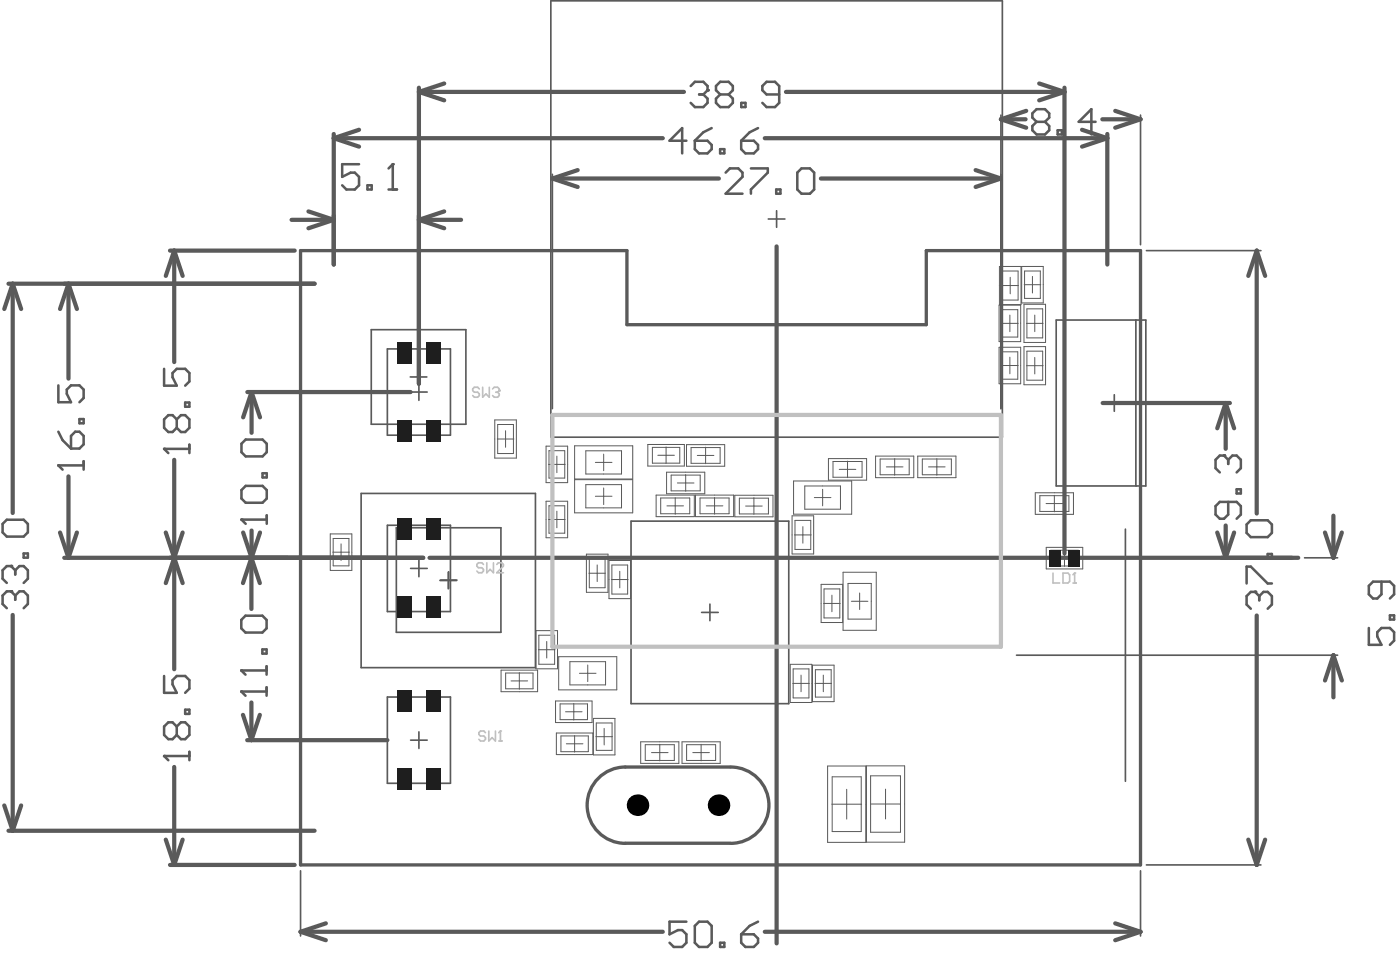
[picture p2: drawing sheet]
<svg xmlns="http://www.w3.org/2000/svg" width="140mm" height="95mm" viewBox="0 0 140 95" stroke-linecap="round" stroke-linejoin="round" font-family="sans-serif">
<g fill="none" stroke="#5a5a5a" stroke-width=".1">
<path d="M99.9 34.7h2.2v3.7h-2.2zM99.9 30.5h2.2v3.6h-2.2zM100 26.6h2.1v3.8h-2.1zM100.2 36.5h1.7M100.2 32.3h1.7M100.2 28.5h1.7M100.2 35.2h1.6v2.7h-1.6zM100.2 31h1.6v2.7h-1.6zM100.3 27.1h1.5v2.9h-1.5zM101 31.5v1.6M101 35.7v1.7M101.1 27.7v1.7"/>
<path d="M102.2 26.6h2.2v3.7h-2.2zM102.4 30.4h2.2v3.8h-2.2zM102.4 34.6h2.2v3.9h-2.2zM102.5 28.5h1.6M102.5 27.1h1.6v2.7h-1.6zM102.7 36.5h1.6M102.7 32.3h1.6M102.7 30.9h1.6v2.9h-1.6zM102.7 35.1h1.6v2.9h-1.6zM103.3 27.6v1.7M103.5 31.5v1.6M103.5 35.7v1.7"/>
<path d="M33 53.4h2.2v3.6h-2.2zM33.3 55.2h1.6M33.3 53.8h1.6v2.8h-1.6zM34.1 54.4v1.6M49.5 42h2.2v3.8h-2.2zM49.7 43.9h1.7M49.8 42.4h1.6v2.9h-1.6zM50.6 43v1.7M54.6 44.6h2.2v3.6h-2.2zM54.6 50.1h2.2v3.6h-2.2zM54.9 51.9h1.6M54.9 46.4h1.6"/>
<path d="M54.9 50.6h1.6v2.7h-1.6zM54.9 45h1.6v2.8h-1.6zM55.7 45.6v1.6M55.7 51.1v1.7M57.5 44.6h5.8v3.3h-5.8zM57.5 47.9h5.8v3.4h-5.8zM58.6 48.4h3.6v2.4h-3.6zM58.6 45.1h3.6v2.3h-3.6zM58.7 55.4h2.1v3.8h-2.1zM58.9 57.3h1.7M59 55.8h1.5v2.9h-1.5zM59.6 49.6h1.6"/>
<path d="M59.6 46.2h1.6M59.7 56.5v1.6M60.4 45.4v1.6M60.4 48.8v1.6M60.9 56h2.2v3.8h-2.2zM61.2 57.9h1.6M61.2 56.5h1.6v2.9h-1.6zM62 57.1v1.7M64.8 44.4h3.7v2.2h-3.7zM65.3 44.7h2.7v1.6h-2.7zM65.6 49.5h3.9v2.1h-3.9zM65.8 45.5h1.7"/>
<path d="M66.1 49.8h2.9v1.5h-2.9zM66.6 44.7v1.6M66.7 47.2h3.8v2.2h-3.8zM66.7 50.6h1.7M67.1 47.5h2.9v1.6h-2.9zM67.5 49.7v1.7M67.8 48.3h1.6M68.6 47.4v1.7M68.7 44.4h3.8v2.2h-3.8zM69.1 44.7h2.9v1.6h-2.9zM69.6 49.5h3.8v2.1h-3.8zM69.8 45.5h1.6"/>
<path d="M70 49.8h2.9v1.5h-2.9zM70.6 44.7v1.6M70.7 50.6h1.6M71.5 49.7v1.7M73.5 49.5h3.8v2.2h-3.8zM74 49.8h2.9v1.6h-2.9zM74.6 50.6h1.6M75.4 49.7v1.7M79.2 51.6h2.2v3.8h-2.2zM79.4 48.1h5.8v3.3h-5.8zM79.5 53.5h1.6M79.5 52h1.6v2.9h-1.6z"/>
<path d="M80.3 52.6v1.7M80.5 48.6h3.6v2.3h-3.6zM81.5 49.7h1.6M82.1 58.4h2.2v3.8h-2.2zM82.3 48.9v1.7M82.4 58.9h1.6v2.9h-1.6zM82.9 45.8h3.8v2.2h-3.8zM83.2 59.5v1.6M83.3 46.1h2.9v1.6h-2.9zM84 46.9h1.6M84.3 57.2h3.4v5.8h-3.4zM84.8 46.1v1.6"/>
<path d="M84.8 58.3h2.4v3.6h-2.4zM86 59.3v1.6M87.6 45.6h3.8v2.1h-3.8zM88 45.9h3v1.6h-3zM88.7 46.7h1.6M89.5 45.8v1.7M91.8 45.6h3.8v2.1h-3.8zM92.3 45.9h2.9v1.6h-2.9zM92.9 46.7h1.6M93.7 45.8v1.7M103.6 49.3h3.8v2.1h-3.8zM104 49.5h2.9v1.6h-2.9z"/>
<path d="M104.6 50.3h1.7M104.7 54.7h3.6v2.2h-3.6zM105.1 55h2.8v1.6h-2.8zM105.5 49.5v1.7M105.7 55.8h1.6M106.5 55v1.6M50.1 67h3.7v2.1h-3.7zM50.6 67.3h2.7v1.5h-2.7zM51.1 68.1h1.7M52 67.2v1.7M53.6 63h2.2v3.8h-2.2zM53.9 64.9h1.6"/>
<path d="M53.9 63.5h1.6v2.9h-1.6zM54.7 64.1v1.7M55.6 70.1h3.6v2.1h-3.6zM55.7 73.3h3.6v2.1h-3.6zM55.9 65.6h5.8v3.4h-5.8zM56 70.4h2.8v1.5h-2.8zM56.1 73.6h2.8v1.5h-2.8zM56.6 71.1h1.6M56.7 74.3h1.6M57 66.1h3.6v2.4h-3.6zM57.4 70.3v1.7M57.5 73.5v1.7"/>
<path d="M58 67.3h1.6M58.8 66.5v1.6M59.4 71.8h2.1v3.7h-2.1zM59.6 73.6h1.7M59.7 72.3h1.5v2.7h-1.5zM60.4 72.8v1.7M64.1 74.1h3.8v2.2h-3.8zM64.5 74.4h3v1.6h-3zM65.2 75.2h1.6M66 74.4v1.6M68.2 74.1h3.8v2.2h-3.8zM68.7 74.4h2.9v1.6h-2.9z"/>
<path d="M69.3 75.2h1.7M70.1 74.4v1.6M79.1 66.4h2.1v3.8h-2.1zM79.3 68.3h1.7M79.3 66.9h1.6v2.9h-1.6zM80.1 67.5v1.6M81.3 66.5h2.1v3.6h-2.1zM81.5 68.3h1.7M81.6 66.9h1.5v2.8h-1.5zM82.4 67.5v1.6M82.4 60.3h1.7M82.8 76.6h3.8v7.6h-3.8z"/>
<path d="M83.2 77.6h3v5.5h-3zM84.7 78.9v3M85.2 60.1h1.6M86.7 76.5h3.8v7.7h-3.8zM87.1 77.5h3v5.7h-3zM88.6 78.9v3M83.2 80.4h3M87.1 80.4h3"/>
</g>
<g fill="none" stroke="#5a5a5a" stroke-width=".17">
<path d="M55.1 .1h45.2v43.6h-45.2zM55.3 17.4v23.4M100.1 11.5v29.3M114.1 11.5v13M37.1 33h9.5v9.4h-9.5zM38.8 34.9h6.3v8.6h-6.3zM41 37.7h1.7M41.1 39.2h1.6M41.9 36.8v1.7M41.9 38.4v1.6M76.9 21.9h1.6M77.7 21.1v1.6"/>
<path d="M111.5 39.5v1.6M113.6 32v16.5l1 .1v-16.6h-8.9v16.6h7.9M114.7 25h11.4M36.1 49.3h17.5v17.4h-17.5zM38.8 52.5h6.3v8.6h-6.3zM39.6 52.8h10.5v10.4h-10.5zM41.1 56.8h1.6M41.9 56v1.6M44 58h1.7M44.8 57.2v1.7M44.9 57.1v1.7M63.1 52.1h15.8v18.2h-15.8z"/>
<path d="M110.6 40.3h1.7M112.6 52.9v25.2M130.5 55.8h3.3M38.8 69.7h6.3v8.6h-6.3zM41.1 74h1.6M41.9 73.1v1.7M70.2 61.2h1.6M71 60.4v1.6M101.7 65.5h32.1M30.1 87v6.6M114.1 87v6.6M114.7 86.4h11.4"/>
</g>
<path d="M30.1 25h32.6v7.5h30v-7.5h21.4v61.4h-84zM73.1 76.7h-10.5a3.8 3.8 0 0 0-3.9 3.8 3.8 3.8 0 0 0 3.9 3.8M73.1 76.7a3.8 3.8 0 0 1 3.8 3.8 3.8 3.8 0 0 1-3.8 3.8M62.6 84.3h10.5" fill="none" stroke="#5a5a5a" stroke-width=".33"/>
<g fill="none" stroke="#5a5a5a" stroke-width=".42">
<path d="M33.4 13.4v13M33.4 13.8l2.5 .9M33.4 13.8h32.9M35.9 13l-2.5 .8M41.9 8.8v29.6M41.9 9.2l2.5 .8M41.9 9.2h26.5M44.4 8.3l-2.5 .9M55.3 17.8l2.5 .9M55.3 17.8h16.6M57.8 17l-2.5 .8M76.5 13.8h34.3"/>
<path d="M78.6 9.2h27.9M82.1 17.8h18M97.6 17l2.5 .8M100.1 11.9l2.6 .9M100.1 11.9h2.5M100.1 17.8l-2.5 .9M102.7 11.1l-2.6 .8M104 8.3l2.5 .9M106.5 9.2l-2.5 .8M106.5 8.8v46.5M108.2 13l2.6 .8M110.3 11.9h3.8"/>
<path d="M110.8 13.4v13M110.8 13.8l-2.6 .9M111.6 11.1l2.5 .8M114.1 11.9l-2.5 .9M.8 28.4h30.7M1.3 28.4l-.9 2.5M1.3 28.4v22.9M1.3 28.4l.8 2.5M6.9 28.4v9.4M6.9 28.4l.8 2.5M6.9 28.4l-.9 2.5M17 25h12.5"/>
<path d="M17.4 25v11.2M17.4 25l.9 2.6M17.4 25l-.8 2.6M24.7 39.2h16.4M25.2 39.2v4.1M25.2 39.2l-.9 2.5M25.2 39.2l.8 2.5M29.2 22h4.2M30.9 21.1l2.5 .9M33.4 22l-2.5 .8M41.9 22l2.5 .8M41.9 22h4.2"/>
<path d="M44.4 21.1l-2.5 .9M77.7 24.6v69.7M125.7 25l-.8 2.6M125.7 25v26.3M125.7 25l.9 2.6M6 53.2l.9 2.6M6.4 55.8h35.9M6.9 47.6v8.2M7.7 53.2l-.8 2.6M16.6 53.2l1.7 5.1M17.4 46v20.9M18.3 53.2l-1.7 5.1"/>
<path d="M24.3 58.3l.9-2.5v5.1M24.3 53.2l1.7 5.1M25.2 53v2.8l.8-2.6M43 55.8h86.9M110.3 40.3h12.7M121.8 53.2l.8 2.6M122.6 40.3l-.8 2.5M122.6 40.3v4.6M122.6 52.5v3.3M122.6 40.3l.9 2.5M123.5 53.2l-.9 2.6M132.5 53.2l.9 2.6"/>
<path d="M133.4 51.5v4.3M134.2 53.2l-.8 2.6M1.3 61.5v21.5M17.4 76.7v9.7M24.3 71.4l.9 2.6M24.7 74h14.1M25.2 70.2v3.8M26 71.4l-.8 2.6M125.7 61.5v24.9M133.4 65.5l.8 2.5M133.4 65.5l-.9 2.5M133.4 65.5v4.2"/>
<path d="M.4 80.5l.9 2.5M.8 83h30.7M2.1 80.5l-.8 2.5M16.6 83.9l.8 2.5M17 86.4h12.5M18.3 83.9l-.9 2.5M30.1 93.1l2.5 .9M30.1 93.1h36.2M32.6 92.3l-2.5 .8M76.5 93.1h37.6M111.6 92.3l2.5 .8M114.1 93.1l-2.5 .9"/>
<path d="M124.9 83.9l.8 2.5M126.6 83.9l-.9 2.5"/>
</g>
<g fill="none" stroke="#5a5a5a" stroke-width=".25">
<path d="M35.9 16.4h-1.7v1.3l.9-.4h.4l.4 .4v.8l-.4 .4h-.8l-.5-.4M36.8 18.5h.4v.4h-.4zM38.9 18.9h.8M39.3 16.4h.1M39.3 16.4v2.5M39.3 16.4l-.4 .4M68.7 14.1h-1.7l1.2-1.3v2.5M69.1 8.6l.4-.4h.9l.4 .4v.4M69.5 14.1h1.3l.4 .4v.4l-.4 .4h-.9l-.4-.4zM69.9 9.4h.5M70.4 9.4l.4 .5v.4l-.4 .4h-.9l-.4-.4M70.8 9h.1"/>
<path d="M70.8 9l-.4 .4M71.2 12.8l-.8 .4-.9 .9M72 14.9h.5v.4h-.5zM72 9.4l-.4 .5v.4l.4 .4h.9l.4-.4v-.4l-.4-.5M72 9.4l-.4-.4v-.4l.4-.4h.9l.4 .4v.4l-.4 .4M72 9.4h.9M72.6 17.3l.4-.5h.9l.4 .5v.4l-1.7 1.7h1.7M74.1 14.1h1.3l.4 .4v.4l-.4 .4h-.8l-.5-.4zM74.2 10.3h.4v.4h-.4zM75.1 16.8h1.7v.5l-1.7 1.6v.5M75.8 12.8l-.8 .4-.9 .9M77.7 18.9h.4v.5h-.4z"/>
<path d="M78 9.4h-1.3l-.4-.4v-.4l.4-.4h.8l.5 .4v1.7l-.5 .4h-.8l-.4-.4M79.8 17.3l.4-.5h.8l.4 .5v1.6l-.4 .5h-.8l-.4-.5zM103.7 12.2l-.4-.4v-.5l.4-.4h.8l.5 .4v.5l-.5 .4M103.7 12.2l-.4 .4v.4l.4 .4h.8l.5-.4v-.4l-.5-.4M103.7 12.2h.8M105.8 13h.4v.4h-.4zM109.6 12.2h-1.7l1.3-1.3v2.5M5.8 38.5v1.7h1.3l-.4-.8v-.5l.4-.4h.8l.5 .4v.9l-.5 .4M16.4 36.9v1.6h1.3l-.4-.8v-.4l.4-.4h.8l.4 .4v.8l-.4 .4M.3 52.4l.4-.5h1.7l.4 .5v.8l-.4 .4h-1.7l-.4-.4zM1.1 59.1h.1M1.1 56.6h.1"/>
<path d="M1.1 59.1h-.4l-.4 .4v.9l.4 .4M1.1 56.6h-.4l-.4 .4v.8l.4 .5M1.1 59.1l.4 .4M1.1 56.6l.4 .4M1.5 59.5l.4-.4h.5l.4 .4v.9l-.4 .4M1.5 57v.4M1.5 59.5v.4M1.5 57l.4-.4h.5l.4 .4v.8l-.4 .5M2.4 55.3h.4v.4h-.4zM5.8 46.5h.1M5.8 46.5h2.6M5.8 46.5l.5 .4"/>
<path d="M5.8 43.1l.5 .9 .8 .8M7.1 43.6l.4-.5h.4l.5 .5v.8l-.5 .4h-.8zM7.9 41.9h.5v.4h-.5zM8.4 46.1v.8M16.4 44.9h.1M16.4 44.9h2.5M16.4 44.9l.4 .4M17.7 41.9l.4-.4h.4l.4 .4v.9l-.4 .4h-.4l-.4-.4M17.7 41.9l-.4-.4h-.5l-.4 .4v.9l.4 .4h.5l.4-.4M17.7 41.9v.9M18.5 40.2h.4v.5h-.4zM18.9 44.4v.9"/>
<path d="M24.2 51.9h.1M24.2 44.4l.4-.5h1.7l.4 .5v.8l-.4 .4h-1.7l-.4-.4zM24.2 49l.4-.4h1.7l.4 .4v.8l-.4 .4h-1.7l-.4-.4zM24.2 51.9h2.5M24.2 51.9l.4 .5M26.3 47.3h.4v.4h-.4zM26.7 51.5v.9M122.4 45.5h.1M122.4 45.5h-.4l-.4 .5v.8l.4 .4M122.4 45.5l.5 .5M122.9 50.2v1.2l-.5 .4h-.4l-.4-.4v-.8l.4-.4h1.7l.4 .4v.8l-.4 .4M122.9 46l.4-.5h.4l.4 .5v.8l-.4 .4"/>
<path d="M122.9 46v.4M123.7 48.9h.4v.4h-.4zM124.7 52.4l.4-.4h1.7l.4 .4v.9l-.4 .4h-1.7l-.4-.4zM124.7 58.3v-1.7h.4l1.7 1.7h.4M125.6 59.2h.1M125.6 59.2h-.5l-.4 .4v.8l.4 .4M125.6 59.2l.4 .4M126 59.6l.4-.4h.4l.4 .4v.8l-.4 .4M126 59.6v.4M126.8 55.4h.4v.4h-.4zM138.2 58.1v1.3l-.4 .4h-.4l-.5-.4v-.8l.5-.5h1.6l.5 .5v.8l-.5 .4M16.4 75.6h.1"/>
<path d="M16.4 67.6v1.6h1.3l-.4-.8v-.4l.4-.4h.8l.4 .4v.8l-.4 .4M16.4 75.6h2.5M16.4 75.6l.4 .4M17.7 72.6l.4-.4h.4l.4 .4v.9l-.4 .4h-.4l-.4-.4M17.7 72.6l-.4-.4h-.5l-.4 .4v.9l.4 .4h.5l.4-.4M17.7 72.6v.9M18.5 70.9h.4v.5h-.4zM18.9 75.1v.9M24.1 69.1h.1M24.1 67h.1M24.1 62l.5-.5h1.6l.5 .5v.8l-.5 .4h-1.6l-.5-.4zM24.1 69.1h2.6"/>
<path d="M24.1 69.1l.5 .4M24.1 67h2.6M24.1 67l.5 .4M26.2 64.9h.5v.4h-.5zM26.7 66.6v.8M26.7 68.7v.8M136.9 62.8v1.7h1.3l-.4-.9v-.4l.4-.4h.8l.5 .4v.8l-.5 .5M139 61.5h.5v.4h-.5zM68.7 92.1h-1.7v1.3l.8-.4h.4l.5 .4v.8l-.5 .4h-.8l-.4-.4M69.5 92.5l.4-.4h.9l.4 .4v1.7l-.4 .4h-.9l-.4-.4zM72 94.2h.5v.4h-.5zM74.1 93.4h1.3l.4 .4v.4l-.4 .4h-.8l-.5-.4z"/>
<path d="M75.8 92.1l-.8 .4-.9 .9"/>
</g>
<path d="M55.3 41.5h44.8v23.1h-44.8z" fill="none" stroke="#c0c0c0" stroke-width=".42"/>
<g fill="none" stroke="#c0c0c0" stroke-width=".17">
<path d="M48 38.9l-.2-.2h-.3l-.2 .2v.1l.2 .2h.3l.2 .2v.1l-.2 .2h-.3l-.2-.2M48.3 38.7v1l.3-.3 .3 .3v-1M49.3 38.9l.1-.2h.4l.1 .2v.1M49.6 39.2h.2M49.8 39.2l.1 .2v.1l-.1 .2h-.4l-.1-.2M49.9 39h.1M49.9 39l-.1 .2M48.4 56.4l-.2-.2h-.3l-.2 .2v.2l.2 .1h.3l.2 .2v.2l-.2 .1h-.3l-.2-.1M48.7 56.2v1l.3-.3 .4 .3v-1M49.7 56.4l.2-.2h.3l.2 .2v.2l-.7 .6h.7M105.3 57.3v1h.7M106.3 57.3h.5l.2 .1v.7l-.2 .2h-.5z"/>
<path d="M107.3 58.3h.4M107.5 57.3h.1M107.5 57.3v1M107.5 57.3l-.2 .1M48.6 73.2l-.2-.1h-.3l-.2 .1v.2l.2 .2h.3l.2 .1v.2l-.2 .2h-.3l-.2-.2M48.9 73.1v1l.3-.4 .4 .4v-1M49.9 74.1h.3M50.1 73.1h.1M50.1 73.1v1M50.1 73.1l-.2 .1"/>
</g>
<g fill="#000">
<circle cx="63.8" cy="80.5" r="1.08"/>
<circle cx="71.9" cy="80.5" r="1.08"/>
</g>
<g fill="#1e1e1e">
<path d="M39.8 34.2h1.4v2.2h-1.4z" fill-rule="evenodd"/>
<path d="M42.6 34.2h1.4v2.2h-1.4z" fill-rule="evenodd"/>
<path d="M104.9 55h1.2v1.6h-1.2z" fill-rule="evenodd"/>
<path d="M106.9 55h1.2v1.6h-1.2z" fill-rule="evenodd"/>
<path d="M39.8 76.8h1.4v2.2h-1.4z" fill-rule="evenodd"/>
<path d="M39.8 59.6h1.4v2.2h-1.4z" fill-rule="evenodd"/>
<path d="M39.8 69h1.4v2.2h-1.4z" fill-rule="evenodd"/>
<path d="M39.8 51.8h1.4v2.2h-1.4z" fill-rule="evenodd"/>
<path d="M39.8 42h1.4v2.2h-1.4z" fill-rule="evenodd"/>
<path d="M42.6 76.8h1.4v2.2h-1.4z" fill-rule="evenodd"/>
<path d="M42.6 59.6h1.4v2.2h-1.4z" fill-rule="evenodd"/>
<path d="M42.6 69h1.4v2.2h-1.4z" fill-rule="evenodd"/>
<path d="M42.6 51.8h1.4v2.2h-1.4z" fill-rule="evenodd"/>
<path d="M42.6 42h1.4v2.2h-1.4z" fill-rule="evenodd"/>
</g>
</svg>
